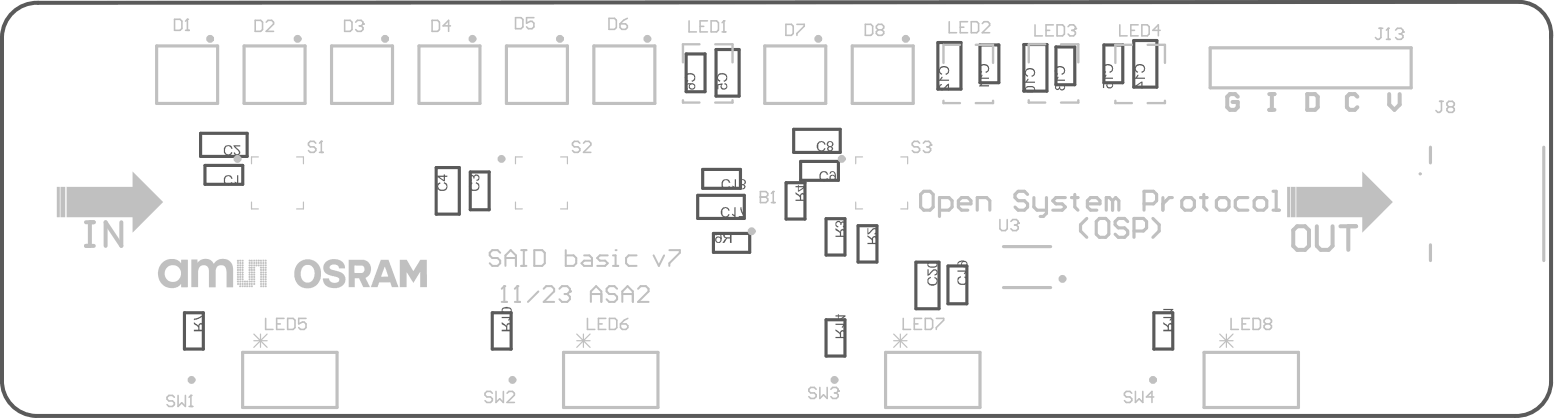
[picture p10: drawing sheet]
<svg xmlns="http://www.w3.org/2000/svg" width="329mm" height="89mm" viewBox="0 0 329 89" stroke-linecap="round" stroke-linejoin="round" font-family="sans-serif">
<path d="M328.2 8a6.9 6.9 0 0 0-6.7-7.6l-313.5 .2a7.4 7.4 0 0 0-7.6 7.2v72.5a7.4 7.4 0 0 0 7.2 7.6h313a7.4 7.4 0 0 0 7.6-7.2M328.2 6.9v74.2" fill="none" stroke="#5a5a5a" stroke-width=".85"/>
<g fill="none" stroke="#5a5a5a" stroke-width=".67">
<path d="M145.2 11.4h4v8h-4zM151.5 10.5h4.9v9.8h-4.9zM198.4 9h4.9v9.8h-4.9zM207.3 9.5h4v8h-4zM216.6 9.4h4.9v9.9h-4.9zM223.4 9.9h4v8h-4zM233.6 9.5h4v8h-4zM239.9 8.6h4.9v9.8h-4.9zM42.4 28.2h9.9v4.9h-9.9zM43.4 35h8v4h-8zM92.3 35.4h4.9v9.9h-4.9zM99.5 36.3h4v8h-4z"/>
<path d="M148.7 35.8h8v4h-8zM166.3 38.6h4v7.7h-4zM167.9 27.3h9.9v4.9h-9.9zM169.4 34.1h8v4h-8zM147.6 41.3h9.9v4.9h-9.9zM150.9 49.3h7.7v4h-7.7zM174.8 46.2h4v7.7h-4zM181.5 47.7h4v7.7h-4zM193.8 55.4h4.9v9.9h-4.9zM200.6 56.2h4v8h-4zM39 66.1h4v7.7h-4zM104.2 66.1h3.9v7.7h-3.9z"/>
<path d="M174.8 67.6h4v7.7h-4zM244.1 66.1h4v7.7h-4z"/>
</g>
<g fill="#5a5a5a">
<path d="M217 14.7a1.11 1.11 0 0 1 1.5-.2 1.11 1.11 0 0 1 .4 1.4l-.4 .3h-.2l-.1-.2a.64 .64 0 0 0 .6-.7 .64 .64 0 0 0-.8-.6 .68 .68 0 0 0-.9 .4 .68 .68 0 0 0 .4 .9l-.1 .2a.96 .96 0 0 1-.4-1.5z"/>
<path d="M217.4 16.7h.2v.1l-.3 .5h1.7v.2h-2.1v-.2l.2-.1z"/>
<path d="M223.4 14.3a1.11 1.11 0 0 1 1.4-.2 1.11 1.11 0 0 1 .4 1.4l-.4 .3h-.2v-.2a.64 .64 0 0 0 .5-.8 .64 .64 0 0 0-.7-.5 .68 .68 0 0 0-.9 .4 .68 .68 0 0 0 .4 .9l-.2 .2a.96 .96 0 0 1-.3-1.5z"/>
<path d="M223.7 16.2h.3v.2l-.4 .4h1.7v.3h-2.1v-.3l.3-.1z"/>
<path d="M223.4 17.9l.3-.1 .1 .2a.37 .37 0 0 0-.4 .5 .37 .37 0 0 0 .7 .1v-.3h.2a.41 .41 0 0 0 .3 .5 .41 .41 0 0 0 .5-.3 .41 .41 0 0 0-.4-.5v-.2h.3a.68 .68 0 0 1 .2 1 .68 .68 0 0 1-1 .1l-.1-.2a.5 .5 0 0 1-.6 .3 .5 .5 0 0 1-.3-.6z"/>
<path d="M151.9 15.7a1.65 1.65 0 0 1 1.6-.1 1.03 1.03 0 0 1 0 1.6l-.3 .1-.1-.3a.65 .65 0 0 0 .6-.8 .65 .65 0 0 0-.9-.5 .67 .67 0 0 0-.8 .5 .67 .67 0 0 0 .4 .8l-.1 .3h-.1a1.16 1.16 0 0 1-.3-1.6z"/>
<path d="M151.7 17.8l1.1-.2 .1 .2a.46 .46 0 0 0-.1 .7 .46 .46 0 0 0 .7 0 .46 .46 0 0 0-.1-.7h-.1v-.2a.64 .64 0 0 1 .6 .5 .64 .64 0 0 1-.5 .8 .64 .64 0 0 1-.8-.2 .64 .64 0 0 1 0-.8l-.6 .1v.9h-.3z"/>
<path d="M145.1 15.7a1.33 1.33 0 0 1 1.8 0l.1 .1a1.12 1.12 0 0 1 0 1.2l-.5 .3-.2-.3a.65 .65 0 0 0 .6-.8 .65 .65 0 0 0-.8-.5 .67 .67 0 0 0-.9 .5 .67 .67 0 0 0 .4 .8v.3h-.2a1.16 1.16 0 0 1-.3-1.6z"/>
<path d="M176.8 68.4h2.1v.2l-.6 .7h-.3l.4-.6h-1.6z"/>
<path d="M246.1 67h2.1v.1l-.3 .2-.2 .4h-.3l.3-.5h-1.6z"/>
<path d="M246.1 65.3h2.1v.2l-.5 .5h-.3l.3-.5h-1.6z"/>
<path d="M106.1 67h2.2v.1l-.5 .6h-.3l.3-.5h-1.7z"/>
<path d="M41 67.4l1-.3 .6-.3 .2-.3h.3v1.4h-.3v-1l-1.2 .7h-.6z"/>
<path d="M176.8 47a.65 .65 0 0 1 .6-.3 .65 .65 0 0 1 .6 .4 .55 .55 0 0 1 .8-.2 .55 .55 0 0 1 0 .9l-.3 .2-.2-.2a.38 .38 0 0 0 .4-.5 .38 .38 0 0 0-.6-.2l-.1 .4h-.2a.43 .43 0 0 0-.3-.6 .43 .43 0 0 0-.5 .4 .43 .43 0 0 0 .4 .5v.2a.7 .7 0 0 1-.6-1z"/>
<path d="M183.5 48.2h.2v1l.4-.3a.96 .96 0 0 1 1.2-.6 .67 .67 0 0 1 .4 .7 .67 .67 0 0 1-.6 .6l-.1-.3a.45 .45 0 0 0 .4-.4 .45 .45 0 0 0-.4-.5 .45 .45 0 0 0-.4 .4l-.7 .7-.4 .1z"/>
<path d="M99.5 38.7l.4-.1 .1 .2a.68 .68 0 0 0-.4 .9 .68 .68 0 0 0 .9 .4 .64 .64 0 0 0 .7-.6 .64 .64 0 0 0-.5-.7v-.3a.96 .96 0 0 1 .7 .7 .96 .96 0 0 1-.3 1 1.1 1.1 0 0 1-1.4 0 1.1 1.1 0 0 1-.3-1.4z"/>
<path d="M99.3 37.3l.1-.1a.45 .45 0 0 1 .4-.3 .45 .45 0 0 1 .4 .4 .65 .65 0 0 1 1.2-.1 .65 .65 0 0 1-.6 1v-.2a.43 .43 0 0 0 .4-.5 .43 .43 0 0 0-.5-.4 .43 .43 0 0 0-.3 .6h-.3a.36 .36 0 0 0-.3-.4 .36 .36 0 0 0-.4 .4 .36 .36 0 0 0 .5 .3l-.1 .2-.4-.2z"/>
<path d="M47.6 37.2l.1-.1a1.12 1.12 0 0 1 1.2 0l.3 .5-.3 .2a.65 .65 0 0 0-.8-.6 .65 .65 0 0 0-.5 .9 .67 .67 0 0 0 .4 .8 .67 .67 0 0 0 .9-.4l.2 .1v.1a1 1 0 0 1-1.3 .4 1 1 0 0 1-.4-1.3z"/>
<path d="M50.2 37h.2v2.2l-.8-.6 .1-.2 .5 .3z"/>
<path d="M173.6 36.4l.5-.2a.77 .77 0 0 1 1.1 .6l.1 .1-.4 .1a.65 .65 0 0 0-.8-.6 .65 .65 0 0 0-.5 .8 .67 .67 0 0 0 .5 .9 .67 .67 0 0 0 .8-.5l.3 .1v.2a1 1 0 0 1-1.4 .3 1 1 0 0 1-.4-1.2z"/>
<path d="M152.8 44.1a.96 .96 0 0 1 1.6 .4l-.3 .1a.66 .66 0 0 0-.8-.6 .66 .66 0 0 0-.5 .9 .66 .66 0 0 0 .5 .8 .66 .66 0 0 0 .8-.5l.3 .1a.99 .99 0 0 1-1.4 .5 .99 .99 0 0 1-.4-1.3z"/>
<path d="M155.4 43.8h.2v2.1h-.2l-.1-.2-.4-.3 .1-.2 .4 .3z"/>
<path d="M156.6 43.8h.3l.1 .8 .7 1.1v.2h-1.4v-.2h1l-.6-1.1z"/>
<path d="M152.9 38.1l.1-.1a1.12 1.12 0 0 1 1.2 0l.3 .5-.3 .1a.65 .65 0 0 0-.8-.5 .65 .65 0 0 0-.5 .8 .67 .67 0 0 0 .4 .8 .67 .67 0 0 0 .9-.4l.2 .1v.2a1 1 0 0 1-1.3 .3 1 1 0 0 1-.4-1.3z"/>
<path d="M155.5 37.9h.2v2.1l-.7-.5v-.3l.5 .4z"/>
<path d="M196.3 58.9l.4-.4h.2l.1 .3a.66 .66 0 0 0-.6 .8 .66 .66 0 0 0 .9 .4 .66 .66 0 0 0 .9-.4 .66 .66 0 0 0-.5-.8v-.3a.98 .98 0 0 1 .6 1.4 .98 .98 0 0 1-1.4 .4 .96 .96 0 0 1-.6-1.4z"/>
<path d="M196.2 56.9h.3v1l.5-.6a.73 .73 0 0 1 .7-.4 .73 .73 0 0 1 .6 .5 .63 .63 0 0 1-.6 .9v-.4a.4 .4 0 0 0 .3-.6 .4 .4 0 0 0-.7 .1l-.6 .7-.5 .2z"/>
<path d="M202.7 58.6l.5-.3 .1 .4a.67 .67 0 0 0-.5 .9 .67 .67 0 0 0 1 .4 .65 .65 0 0 0 .6-.6 .65 .65 0 0 0-.4-.7l.1-.3h.2a1 1 0 0 1 .3 1.4 1 1 0 0 1-1.3 .4 .97 .97 0 0 1-.6-1.6z"/>
<path d="M202.6 57.2h2.1v.1l-.5 .6h-.3l.4-.5h-1.7z"/>
<path d="M233.5 13.9a1.11 1.11 0 0 1 1.5-.3 1.11 1.11 0 0 1 .4 1.5l-.4 .3h-.2l-.1-.3a.64 .64 0 0 0 .6-.7 .64 .64 0 0 0-.8-.5 .68 .68 0 0 0-.9 .3 .68 .68 0 0 0 .4 .9l-.1 .3a.96 .96 0 0 1-.4-1.5z"/>
<path d="M233.9 15.8h.2v.2l-.3 .4h1.7v.3h-2.1v-.3l.2-.1z"/>
<path d="M233.4 17.6l1.1-.3v.3a.46 .46 0 0 0-.1 .7 .46 .46 0 0 0 .7 0 .46 .46 0 0 0-.1-.7h-.1v-.3a.71 .71 0 0 1 .4 1.2 .71 .71 0 0 1-1.2-.2l-.1-.3 .2-.3-.6 .1v.8h-.2z"/>
<path d="M240.3 13.9a1.11 1.11 0 0 1 1.4-.3 1.11 1.11 0 0 1 .5 1.5l-.5 .3h-.1l-.1-.3a.64 .64 0 0 0 .6-.7 .64 .64 0 0 0-.8-.5 .68 .68 0 0 0-.9 .3 .68 .68 0 0 0 .4 .9l-.2 .3a.96 .96 0 0 1-.3-1.5z"/>
<path d="M240.6 15.8h.3v.2l-.4 .4h1.7v.3h-2.1v-.3l.3-.1z"/>
<path d="M207.3 13.9a1.11 1.11 0 0 1 1.5-.3 1.11 1.11 0 0 1 .4 1.5l-.5 .3h-.1l-.1-.3a.64 .64 0 0 0 .6-.7 .64 .64 0 0 0-.8-.5 .68 .68 0 0 0-.9 .3 .68 .68 0 0 0 .4 .9l-.2 .3a.96 .96 0 0 1-.3-1.5z"/>
<path d="M207.6 15.8h.3v.2l-.3 .4h1.7v.3h-2.2v-.3l.3-.1z"/>
<path d="M207.6 17.5l.3 .1-.3 .4h1.7v.3h-2.2z"/>
<path d="M198.9 14.2a1.09 1.09 0 0 1 1.4-.1 1.09 1.09 0 0 1 .4 1.3l-.4 .4h-.2l-.1-.2a.64 .64 0 0 0 .6-.8 .64 .64 0 0 0-.7-.5 .68 .68 0 0 0-.9 .4 .68 .68 0 0 0 .4 .9l-.2 .2a1 1 0 0 1-.3-1.6z"/>
<path d="M199.2 16.2h.2v.2l-.3 .4h1.7v.3h-2.1v-.3l.2-.1z"/>
<path d="M198.8 17.9l.5-.1v.2a.42 .42 0 0 0-.3 .7 .42 .42 0 0 0 .7-.1l.8-.8 .3-.1v1.4h-.3v-1l-.2 .2a1.15 1.15 0 0 1-1.4 .7l-.2-.3z"/>
<path d="M173.1 30.1a.96 .96 0 0 1 1.6 .4l-.3 .1a.66 .66 0 0 0-.8-.6 .66 .66 0 0 0-.5 1 .66 .66 0 0 0 .5 .8 .66 .66 0 0 0 .8-.5l.3 .1a.99 .99 0 0 1-1.4 .5 .99 .99 0 0 1-.4-1.4z"/>
<path d="M47.6 30.9l.1-.1a1.12 1.12 0 0 1 1.2 0l.3 .5-.3 .2a.65 .65 0 0 0-.8-.6 .65 .65 0 0 0-.5 .8 .67 .67 0 0 0 .4 .9 .67 .67 0 0 0 .9-.5l.2 .1v.2a1 1 0 0 1-1.3 .4 1 1 0 0 1-.4-1.3z"/>
<path d="M49.4 30.7h1.4v.3h-1.1l.4 .3a.9 .9 0 0 1 .5 1.4 .69 .69 0 0 1-1.1-.5h.2a.42 .42 0 0 0 .7 .3 .42 .42 0 0 0-.1-.7l-.8-.8z"/>
<path d="M92.6 38.8l.4-.2h.1l.1 .2a.68 .68 0 0 0-.4 .9 .68 .68 0 0 0 .9 .4 .64 .64 0 0 0 .8-.6 .64 .64 0 0 0-.6-.7l.1-.3a.96 .96 0 0 1 .7 .7 .96 .96 0 0 1-.4 1 1.1 1.1 0 0 1-1.4 0 1.1 1.1 0 0 1-.3-1.4z"/>
<path d="M217.1 18.6l.7-.2a.7 .7 0 0 1 1 .5 1.11 1.11 0 0 1-1.3 .4l-.5-.4zM216.9 18.4a.78 .78 0 0 0 .1 .9 .78 .78 0 0 0 .9 .2 .8 .8 0 0 0 .9-.2 .8 .8 0 0 0 .1-.9l-.4-.2h-1.1z"/>
<path d="M145.1 17.8a.7 .7 0 0 0 .4 1.1v-.2a.47 .47 0 0 1-.2-.6 .47 .47 0 0 1 .6-.3h.1a.67 .67 0 0 0 .2 1.2 .67 .67 0 0 0 .9-.8 .82 .82 0 0 0-1.1-.6h-.4zM146 18a.53 .53 0 0 1 .6-.1 .53 .53 0 0 1 .3 .5 .51 .51 0 0 1-.7 .3 .51 .51 0 0 1-.2-.7z"/>
<path d="M178 70.1h.1a.3 .3 0 0 1 .3-.1 .3 .3 0 0 1 .2 .3v.9h-.6zM176.8 69.6v.3l.9 .8v.5h-.9v.3h2.1v-1.1a.6 .6 0 0 0-.6-.6 .6 .6 0 0 0-.6 .6z"/>
<path d="M177.4 66.9h1.1l-1.1 .7zM176.8 66.6v.3h.5v.9l1.6-.9v-.3h-1.5v-.2h-.1v.2z"/>
<path d="M247.3 68.7l.2-.1 .4 .1 .1 1h-.7zM246.1 68.1v.4l1 .7v.5h-1v.3h2.1v-1a.6 .6 0 0 0-.5-.7 .6 .6 0 0 0-.6 .5z"/>
<path d="M107.4 68.7h.1a.31 .31 0 0 1 .4-.1 .31 .31 0 0 1 .1 .4v.7h-.7zM106.1 68.1v.4l1 .6v.6h-1v.3h2.2v-1a.6 .6 0 0 0-.5-.8 .6 .6 0 0 0-.7 .6z"/>
<path d="M106.3 65.5l.3-.3h.4a.83 .83 0 0 1 1.1 .4 1.18 1.18 0 0 1-1.3 .4l-.4-.1zM106.2 65.2a.73 .73 0 0 0 .1 .8 .73 .73 0 0 0 .7 .3h.1a.96 .96 0 0 0 1.2-.6 .87 .87 0 0 0-.9-.8h-.8z"/>
<path d="M42.2 68.7l.2-.1 .4 .1 .1 1h-.7zM41 68.1v.4l1 .7v.5h-1v.3h2.1v-1a.6 .6 0 0 0-.5-.7 .6 .6 0 0 0-.6 .5z"/>
<path d="M153.3 49.6l.2-.1h.9v.6h-.9l-.2-.1zM153.2 49.4a.61 .61 0 0 0-.1 .6 .61 .61 0 0 0 .5 .4l-.8 .9h.5l.6-.9h.5v.9h.4v-2.1h-1.4z"/>
<path d="M151.5 49.4l-.2 .3h.3a.47 .47 0 0 1 .6-.2 .47 .47 0 0 1 .2 .6v.1a.64 .64 0 0 0-1 0 .64 .64 0 0 0 .2 1 .75 .75 0 0 0 .8 0 .75 .75 0 0 0 .4-.8l-.1-.2a.78 .78 0 0 0-.8-1zM151.5 50.6a.5 .5 0 0 1 1 0 .5 .5 0 0 1-1 0z"/>
<path d="M169.5 41.3l.2-.2 .4 .1 .1 1h-.7zM168.3 40.6v.4l.9 .7v.5h-.9v.3h2.1v-1a.6 .6 0 0 0-.5-.7 .6 .6 0 0 0-.7 .6z"/>
<path d="M169 39.6h1l-1 .7zM168.3 39.3v.3h.5v.9l1.6-.9v-.3h-1.4v-.2h-.2v.2z"/>
<path d="M178 48.8h.1a.31 .31 0 0 1 .4-.1 .31 .31 0 0 1 .1 .4v.7h-.6zM176.8 48.2v.4l.9 .6v.6h-.9v.3h2.1v-1a.6 .6 0 0 0-.5-.7 .6 .6 0 0 0-.7 .6z"/>
<path d="M184.8 50.2h.1a.3 .3 0 0 1 .3 0 .3 .3 0 0 1 .2 .2v.9h-.7zM183.5 49.7v.4l1 .7v.5h-1v.3h2.2v-1a.6 .6 0 0 0-.6-.7 .6 .6 0 0 0-.6 .6z"/>
<path d="M175.8 37.2a.49 .49 0 0 1 .8 .4 .49 .49 0 0 1-.7 .5l-.1-.3zM175.6 36.4l-.1 .3 .3-.1a.52 .52 0 0 1 .6-.1 .52 .52 0 0 1 .2 .7 .61 .61 0 0 0-.7-.2 .61 .61 0 0 0-.4 .6 .7 .7 0 0 0 .8 .7 .7 .7 0 0 0 .6-.9 .93 .93 0 0 0-.8-1.3z"/>
<path d="M156.8 39.5a.36 .36 0 0 1 .7 0 .36 .36 0 0 1-.7 0zM156.7 38.5a.41 .41 0 0 1 .8 0 .41 .41 0 0 1-.8 0zM156.5 38.1l-.1 .5 .4 .5a.53 .53 0 0 0-.2 .7 .53 .53 0 0 0 .7 .2 .53 .53 0 0 0 .4-.5 .53 .53 0 0 0-.3-.5 .56 .56 0 0 0 .4-.7 .56 .56 0 0 0-.6-.4h-.5z"/>
<path d="M196.5 55.6l.6-.1a.92 .92 0 0 1 1.1 .3 .9 .9 0 0 1-1.2 .5l-.5-.2zM196.3 55.5a.8 .8 0 0 0 .1 .9 .8 .8 0 0 0 .9 .2 .72 .72 0 0 0 .9-.3 .72 .72 0 0 0 0-.8l-.5-.3h-1z"/>
<path d="M203.5 55.6a.48 .48 0 0 1 .7-.2 .48 .48 0 0 1 0 .8 .48 .48 0 0 1-.7-.3zM202.7 55.4a.61 .61 0 0 0-.1 .6 .61 .61 0 0 0 .5 .4v-.3a.39 .39 0 0 1-.4-.4 .39 .39 0 0 1 .5-.3l.4-.1a.68 .68 0 0 0 .2 1.2 .68 .68 0 0 0 .9-.9 1.32 1.32 0 0 0-2-.2z"/>
<path d="M240.5 18.2l1-.7v.7zM240.1 18.2v.2h1.4v.3h.2v-.3h.5v-.2h-.5v-.9h-.2z"/>
<path d="M175.3 31.4a.36 .36 0 0 1 .7 0 .36 .36 0 0 1-.7 0zM175.2 30.5a.45 .45 0 0 1 .9 0 .45 .45 0 0 1-.9 0zM175.1 30l-.2 .6 .4 .4a.53 .53 0 0 0-.2 .8 .53 .53 0 0 0 .7 .2 .53 .53 0 0 0 .5-.5 .53 .53 0 0 0-.4-.5 .56 .56 0 0 0 .4-.7 .56 .56 0 0 0-.6-.4h-.4z"/>
<path d="M93 37.4l.9 .7v-.7zM92.5 37.1h1.4v-.2h.2v.2h.5v.3h-.5v.9h-.2l-1.4-.9z"/>
</g>
<g fill="#c0c0c0">
<path d="M272.3 39.5h.7v6.4h-.7z"/>
<path d="M273.1 39.5h1v6.4h-1z"/>
<path d="M274.3 39.5h13.9l.1-3.2 6.4 6.4-6.5 6.4v-3.2h-13.9z"/>
<path d="M12.8 39.5h1v6.4h-1z"/>
<path d="M14.1 39.5h13.9l.1-3.2 6.4 6.4-6.5 6.4v-3.2h-13.9z"/>
<path d="M12 39.5h.7v6.4h-.7z"/>
<path d="M68.9 55.4l1.1-.6h1l1.1 .2 .7 .7 .2 .8-.1 .3h-1.1l-.3-.6-.4-.3h-.9l-.3 .2-.2 .3 .1 .3 .4 .3 2.1 .6 .7 .7 .1 .6-.1 .9-.8 .8-.9 .3-1.5-.1-.9-.5-.4-.4-.2-1.1h1.3l.4 .8 .6 .2 .8-.1 .4-.4-.2-.6-2.1-.6-.9-.6-.2-.4v-.8z"/>
<path d="M40.5 54.9l1.3-.1v.7l.8-.7 1.4-.1 .7 .4 .5 .6 .7-.7 .7-.3h1.1l.7 .3 .5 .5 .4 .7v4.5h-1.4v-3.8l-.2-.5-.6-.3-1 .1-.4 .7-.1 3.8h-1.4v-3.8l-.2-.5-.6-.3-.9 .1-.5 .7-.1 3.8h-1.4z"/>
<path d="M53.6 59.4h.4v.2l-.3 .1z"/>
<path d="M51.7 59.8l.3 .1v.3h-.3z"/>
<path d="M55.1 59.8h.3v.4l-.4-.1z"/>
<path d="M55.1 60.3h.3v.4l-.4-.1z"/>
<path d="M52.1 60.4l.3-.1 .1 .3-.4 .1z"/>
<path d="M53.2 60.3h.3l-.1 .4-.3-.1z"/>
<path d="M51.6 60.4l.4-.1v.2l-.3 .2z"/>
<path d="M52.6 59.4l.3-.1 .2 .1 .3-.1 .1 .3-.3 .1-.2-.1-.3 .1z"/>
<path d="M56 58.4l.3-.1 .1 .3-.3 .1z"/>
<path d="M55.5 58.9l.4-.1v.4h-.3z"/>
<path d="M55.5 58.5l.3-.2 .1 .3-.3 .1z"/>
<path d="M55.1 58.3l.4 .1-.1 .3-.4-.1z"/>
<path d="M53.6 58.9l.3-.1 .1 .4h-.3z"/>
<path d="M55 58.9l.4-.1v.4h-.3z"/>
<path d="M55.5 56.9h.4v.3l-.3 .1z"/>
<path d="M55.6 57.9h.3v.2l-.3 .1z"/>
<path d="M53.1 58.9l.3-.1 .1 .4h-.3z"/>
<path d="M52.6 58.9l.3-.1 .1 .4h-.3z"/>
<path d="M55.1 57.4l.4 .1-.3 .3 .3 .2-.2 .3-.3-.2 .2-.3z"/>
<path d="M56 58.9l.4-.1v.4h-.4z"/>
<path d="M56 55.9h.4v.3l-.3 .1z"/>
<path d="M55.6 55.9h.3l-.1 .3a.2 .2 0 0 1-.2 0 .2 .2 0 0 1 0-.2z"/>
<path d="M56 56.4h.4v.3l-.3 .1z"/>
<path d="M55.1 55.9l.3 .1-.1 .3-.3-.1z"/>
<path d="M53.6 56.4l.4 .1v.2l-.2 .1 .2 .2-.1 .3-.3-.1 .1-.3z"/>
<path d="M53.6 55.9h.4v.3h-.4z"/>
<path d="M56 56.9h.4v.3h-.3z"/>
<path d="M55.5 56.4h.3l.1 .3-.3 .1z"/>
<path d="M52.6 56.4l.5 .1 .2-.2 .2 .3a.17 .17 0 0 0-.2 .2 .17 .17 0 0 0 .2 .2l-.1 .3-.3-.2-.4 .1-.1-.3 .5 .1 .1-.2-.1-.2-.4 .2z"/>
<path d="M52.6 55.9l.5 .1 .3-.1 .1 .3-.3 .1-.2-.2-.3 .2-.1-.1z"/>
<path d="M54.1 54.9h.3l.1 .3-.4 .1z"/>
<path d="M54.1 55.9h.3l.1 .3-.4 .1z"/>
<path d="M54.6 55.4h.3v.3h-.4z"/>
<path d="M55.6 54.9h.3v.3l-.3 .1z"/>
<path d="M54.5 54.9h.3l.2 .1v-.1h.4v.3l-.7 .1z"/>
<path d="M55 55.4h.3l.1 .3-.3 .1z"/>
<path d="M52.6 55.4h.3l.2 .1 .2-.1 .2 .3-.2 .1-.3-.2-.3 .2z"/>
<path d="M53.6 54.9h.3l.1 .3-.3 .1z"/>
<path d="M52.6 54.9l.5 .1 .2-.1 .2 .3-.8 .1z"/>
<path d="M55.6 55.4h.3v.3h-.4z"/>
<path d="M54.1 55.4h.3l.1 .3-.3 .1z"/>
<path d="M54.5 56l.4-.1v.3l-.2 .1z"/>
<path d="M53.6 55.4h.3l.1 .3-.3 .1z"/>
<path d="M50.2 59.4l.3-.1v.3l-.3 .1z"/>
<path d="M50.2 59.8l.3 .1-.1 .3h-.2z"/>
<path d="M52.7 60.3l.3 .1-.1 .3-.3-.1z"/>
<path d="M55 59.4l.4-.1v.3a.24 .24 0 0 1-.3 .1 .24 .24 0 0 1-.1-.3z"/>
<path d="M51.2 59.8h.3v.4l-.4-.1z"/>
<path d="M56.1 60.3l.3 .1v.3l-.4-.1z"/>
<path d="M50.7 60.3l.3 .1v.3l-.4-.2z"/>
<path d="M51.1 59.4l.4-.1v.3l-.3 .1z"/>
<path d="M52.6 59.9l.8-.1 .1 .3-.3 .1-.2-.2-.3 .2z"/>
<path d="M52.1 59.9l.3-.1 .1 .4h-.4z"/>
<path d="M53.7 59.8l.3 .1-.1 .3-.3-.1z"/>
<path d="M51.1 60.4l.4-.1v.3l-.3 .1z"/>
<path d="M51.6 59.4l.3-.1 .2 .2 .3-.2 .1 .2-.1 .2-.3-.2-.4 .2z"/>
<path d="M50.6 59.9l.4-.1v.3l-.3 .1z"/>
<path d="M50.6 59.4h.4v.3l-.4-.1z"/>
<path d="M50.1 58.9l.4-.1v.4h-.3z"/>
<path d="M50.2 56.9h.3v.3h-.3z"/>
<path d="M50.1 56.4l.3-.1 .2 .3 .1-.2h.3v.3l-.2 .1a.17 .17 0 0 0-.2-.2 .17 .17 0 0 0-.2 .2h-.2z"/>
<path d="M50.1 57.5l.2-.2 .2 .1v.3l-.1 .1 .1 .1-.1 .3-.3-.1 .2-.3z"/>
<path d="M50.6 58.9l.4-.1v.4h-.3z"/>
<path d="M50.6 56.9h.4v.3h-.4z"/>
<path d="M51.2 58.8h.3v.4h-.3z"/>
<path d="M50.1 58.4l.3-.1 .1 .4h-.2z"/>
<path d="M50.7 57.4h.3v.3l-.1 .1 .1 .1v.3l-.4-.1 .2-.3-.2-.1z"/>
<path d="M50.6 58.4l.3-.1 .1 .4h-.3z"/>
<path d="M50.1 55l.4-.1 .1 .1 .3-.1 .1 .3-.2 .1-.2-.2-.2 .2 .1 .4-.2 .1-.2-.3 .2-.2z"/>
<path d="M51.1 55l.4-.1v.3l-.3 .1z"/>
<path d="M50.7 55.9l.3 .1v.3l-.4-.1z"/>
<path d="M50.1 56l.3-.2 .1 .4-.2 .1z"/>
<path d="M50.6 55.4h.3l.1 .3h-.3z"/>
<path d="M51.1 58.4l.3-.1 .1 .4h-.3z"/>
<path d="M53.2 57.9h.3l-.1 .3-.3-.1z"/>
<path d="M52.6 58.4l.3-.1 .1 .3-.3 .1z"/>
<path d="M53.6 57.9h.4v.3h-.4z"/>
<path d="M53.1 57.4h.3l.1 .3-.3 .1z"/>
<path d="M53.6 57.4h.3l.1 .3-.4 .1z"/>
<path d="M51.2 57.4l.4 .1-.3 .3 .3 .3-.3 .2-.2-.2 .2-.3-.2-.2z"/>
<path d="M53.1 58.4l.3-.1 .2 .2 .3-.2 .1 .3-.3 .1-.2-.2-.3 .2z"/>
<path d="M52.7 57.4h.2l.2 .2-.3 .2 .3 .2-.2 .2-.3-.1 .1-.3-.1-.1z"/>
<path d="M55.6 59.3l.3 .1v.3l-.4-.1z"/>
<path d="M56.1 57.9h.3v.3l-.4-.1z"/>
<path d="M55.6 57.4h.3v.3l-.3 .1z"/>
<path d="M56.1 57.4h.3v.4l-.4-.1z"/>
<path d="M55.5 60.4l.3-.1 .1 .3-.3 .1z"/>
<path d="M56 59.4h.4v.3h-.4z"/>
<path d="M55.6 59.8h.3v.4l-.4-.1z"/>
<path d="M56 54.9h.4v.3l-.3 .1z"/>
<path d="M84.6 54.9h1.5l1.1 2.1a.24 .24 0 0 0 .3 .2 .24 .24 0 0 0 .2-.3l1.2-2h1.4v5.7l-1.4 .1v-3.2l-1.4 2.3-1.5-2.2v3l-1.4 .1z"/>
<path d="M34.3 55.5l1.1-.7 1.4-.1 .9 .3 .6 .6 .1-.7h1.3l.1 5.7-1.4 .1-.1-.7-.7 .6-.8 .3-1.2-.1-1.1-.5-.8-1-.3-1.3 .3-1.5zM34.8 57.8a1.76 1.76 0 0 0 3.5 0 1.76 1.76 0 0 0-3.5 0z"/>
<path d="M62.9 55.8l.8-.7 .9-.3 1.4 .1 1.3 .8 .5 1.1 .1 1.6-.2 .8-.7 1-.6 .5-.9 .2-1.5-.1-.9-.6-.6-.8-.2-.9v-1.4zM64.2 56.3l-.6 1.1 .1 1.3 .7 .9 .3 .1h.8l.6-.4 .3-.6 .2-.8-.2-1.1-.8-.8h-1z"/>
<path d="M80.6 54.9h1.6l2.1 5.8h-1.4l-.4-1.1-2.3 .1-.3 1h-1.4zM81.4 56.4l-.7 2.1h1.4l-.5-1.9z"/>
<path d="M73.8 54.9h3.3l.9 .6 .5 1-.1 1.1-.4 .7-.7 .4v.1l1 1.9h-1.4l-.9-1.9h-.9v1.9h-1.3zM75 56.1l.1 1.6h1.6l.4-.5v-.6l-.3-.4z"/>
<circle cx="55.2" cy="57" r=".24"/>
<circle cx="55.2" cy="56.6" r=".2"/>
<circle cx="56.2" cy="60" r=".22"/>
<circle cx="51.3" cy="56.6" r=".2"/>
<circle cx="51.3" cy="57.1" r=".22"/>
<circle cx="51.3" cy="56.1" r=".2"/>
<circle cx="51.3" cy="55.6" r=".21"/>
<circle cx="56.2" cy="55.6" r=".23"/>
</g>
<g fill="none" stroke="#c0c0c0" stroke-width=".5">
<path d="M148 9.4h-3.5v3.8M151.3 9.4h3.7v3.8M203.1 9.5h-3.5v3.8M206.4 9.5h3.7v3.8M221.2 9.4h-3.5v3.8M224.5 9.4h3.6v3.8M239.5 9.5h-3.5v3.8M242.8 9.5h3.7v3.8M144.5 21.2v.5h3.5M155 21.2v.5h-3.7M199.6 21.3v.5h3.5M210.1 21.3v.5h-3.7"/>
<path d="M217.7 21.2v.5h3.5M228.1 21.2v.5h-3.6M236 21.3v.5h3.5M246.5 21.3v.5h-3.7"/>
</g>
<g fill="none" stroke="#c0c0c0" stroke-width=".67">
<path d="M33.1 9.7h12.9v12.2h-12.9zM51.6 9.7h12.9v12.2h-12.9zM70.1 9.7h12.9v12.2h-12.9zM88.6 9.7h12.9v12.2h-12.9zM107.1 9.7h13v12.2h-13zM125.6 9.7h13v12.2h-13zM161.8 9.7h12.9v12.2h-12.9zM180.3 9.7h12.9v12.2h-12.9zM302.7 31.1v3.3M326.6 31.1v24M194.8 41.1l.6-.7h1.4l.6 .7v2.7l-.6 .6h-1.4l-.6-.6zM198.8 44.4h2l.6-.6v-1.4l-.6-.6h-2v3.9"/>
<path d="M202.8 43.1h2.6v-.7l-.6-.6h-1.4l-.6 .6v1.4l.6 .6h1.4M206.8 44.4v-2.6h2l.6 .6v2M212.3 52.1h10M217.4 41.1l-.7-.7h-1.3l-.6 .7v.7l.6 .6h1.3l.7 .7v.7l-.7 .6h-1.3l-.6-.6M218.7 41.8v2l.7 .6h2M221.4 41.8v3.3l-.7 .6h-.6M225.4 41.8h-2l-.7 .6 .7 .7h1.3l.7 .7-.7 .6h-2M226.7 41.8h1.4M227.4 41.1v2.7l.7 .6M229.9 46.2l-1.3 1.3v1.3l1.3 1.4M230.1 43.1h2.6v-.7l-.6-.6h-1.4l-.6 .6v1.4l.6 .6h1.4M231.9 46.8l.7-.6h1.3l.7 .6v2.7l-.7 .7h-1.3l-.7-.7z"/>
<path d="M235.4 42.4l-.7-.6h-.6v2.6M235.4 42.4v2M235.4 42.4l.7-.6 .6 .6v2M238.6 46.8l-.7-.6h-1.3l-.7 .6v.7l.7 .7h1.3l.7 .6v.7l-.7 .7h-1.3l-.7-.7M239.9 48.8h2l.7-.6v-1.4l-.7-.6h-2v4M242 43.1h2l.7-.7v-1.3l-.7-.7h-2v4M243.9 46.2l1.4 1.3v1.3l-1.4 1.4M246 41.8v2.6M248 41.8h-.6l-1.4 1.3M250 42.4l.7-.6h1.3l.7 .6v1.4l-.7 .6h-1.3l-.7-.6zM254 41.8h1.4M254.7 41.1v2.7l.7 .6"/>
<path d="M257.4 42.4l.6-.6h1.4l.6 .6v1.4l-.6 .6h-1.4l-.6-.6zM264 41.8h-2l-.6 .6v1.4l.6 .6h2M265.3 42.4l.7-.6h1.3l.7 .6v1.4l-.7 .6h-1.3l-.7-.6zM269.3 40.4h.7v4M269.3 44.4h1.4M302.7 51.7v3.4M51.3 74.5h20v11.6h-20zM119.2 74.5h20v11.6h-20zM187.4 74.5h19.9v11.6h-19.9zM212.3 60.8h10M254.7 74.5h20v11.6h-20z"/>
</g>
<path d="M54.7 33.2h-1.5v1.4M62.7 33.2h1.5v1.4M110.5 33.2h-1.4v1.4M118.6 33.2h1.5v1.4M182.5 33.2h-1.5v1.4M190.6 33.2h1.4v1.4M53.2 42.7v1.5h1.5M64.2 42.7v1.5h-1.5M109.1 42.7v1.5h1.4M120.1 42.7v1.5h-1.5M181 42.7v1.5h1.5M192 42.7v1.5h-1.4" fill="none" stroke="#c0c0c0" stroke-width=".25"/>
<path d="M256 10.1h42.6v8.5h-42.6z" fill="none" stroke="#c0c0c0" stroke-width=".68"/>
<path d="M268.5 19.9h1.2M269.1 19.9v3.3M276.6 19.9h1.6l.6 .5v2.3l-.6 .5h-1.6zM293.9 19.9v2.2l1.1 1.1 1.1-1.1v-2.2M261.9 20.4l-.6-.5h-1.1l-.5 .5v2.3l.5 .5h1.1l.6-.5v-1.2h-1.1M268.5 23.2h1.2M287.2 20.4l-.6-.5h-1.1l-.5 .5v2.3l.5 .5h1.1l.6-.5M273.6 48.6l.8-.8h1.7l.8 .8v3.4l-.8 .8h-1.7l-.8-.8zM278.6 47.8v4.2l.8 .8h1.7l.8-.8v-4.2M283.6 47.8h3.3M285.3 47.8v5" fill="none" stroke="#c0c0c0" stroke-width=".85"/>
<path d="M105.8 53.4l-.5-.5h-1.1l-.6 .5v.6l.6 .5h1.1l.5 .6v.5l-.5 .6h-1.1l-.6-.6M106.9 54.5h2.3M106.9 56.2v-2.2l1.1-1.1 1.2 1.1v2.2M110.3 52.9h1.1M110.3 56.2h1.1M110.8 52.9v3.3M113 52.9h1.7l.6 .5v2.2l-.6 .6h-1.7zM119.7 52.9v3.3h1.7l.5-.6v-1.1l-.5-.5h-1.7M123.6 54h1.1l.5 .5v1.7h-1.6l-.6-.6 .6-.5h1.6M128.6 54h-1.7l-.5 .5 .5 .6h1.1l.6 .5-.6 .6h-1.6M129.7 56.2h1.1M129.7 54h.5v2.2" fill="none" stroke="#c0c0c0" stroke-width=".42"/>
<circle cx="130.2" cy="52.9" r=".21" fill="#c0c0c0"/>
<path d="M134.7 54h-1.7l-.5 .5v1.1l.5 .6h1.7M106.1 63.8h1.2M106.7 60.5v3.3" fill="none" stroke="#c0c0c0" stroke-width=".42"/>
<g fill="none" stroke="#c0c0c0" stroke-width=".25">
<path d="M53.7 72h2.8M53.7 70.6l2.8 2.8M55.1 70.6v2.8M56.5 70.6l-2.8 2.8M122 70.6l2.8 2.8M122 72h2.8M123.4 70.6v2.8M124.8 70.6l-2.8 2.8M189.1 72h2.8M189.1 70.6l2.8 2.8M190.5 70.6v2.8M191.9 70.6l-2.8 2.8"/>
<path d="M258.1 72h2.8M258.1 70.6l2.8 2.8M259.5 70.6v2.8M260.9 70.6l-2.8 2.8"/>
</g>
<path d="M18.2 47h1.6M18.2 52h1.6M19 47v5M25.7 47v5l-3.4-5v5" fill="none" stroke="#c0c0c0" stroke-width=".85"/>
<circle cx="106.7" cy="60.5" r=".21" fill="#c0c0c0"/>
<path d="M106.7 60.5l-.6 .5M108.9 63.8h1.1M109.5 60.5v3.3" fill="none" stroke="#c0c0c0" stroke-width=".42"/>
<circle cx="109.5" cy="60.5" r=".21" fill="#c0c0c0"/>
<path d="M109.5 60.5l-.6 .5M113.9 61.6l-2.2 2.2M115 61l.6-.5h1.1l.5 .5v.6l-2.2 2.2h2.2M118.4 61l.5-.5h1.1l.6 .5v.6" fill="none" stroke="#c0c0c0" stroke-width=".42"/>
<circle cx="120.6" cy="61.6" r=".21" fill="#c0c0c0"/>
<path d="M138.3 54l1.1 2.2 1.1-2.2M141.6 52.9h2.2v.5l-2.2 2.2v.6M119.5 62.1h.5M120 62.1l.6 .6v.5l-.6 .6h-1.1l-.5-.6M120.6 61.6l-.6 .5M125 62.1h2.2M125 63.8v-2.2l1.1-1.1 1.1 1.1v2.2M130.6 61l-.6-.5h-1.1l-.6 .5v.6l.6 .5h1.1l.6 .6v.5l-.6 .6h-1.1l-.6-.6M131.7 62.1h2.2M131.7 63.8v-2.2l1.1-1.1 1.1 1.1v2.2M135 61l.6-.5h1.1l.5 .5v.6l-2.2 2.2h2.2" fill="none" stroke="#c0c0c0" stroke-width=".42"/>
<path d="M172.7 82.3l-.4-.4h-.8l-.4 .4v.4l.4 .3h.8l.4 .4v.4l-.4 .4h-.8l-.4-.4M173.5 81.9v2.3l.7-.8 .8 .8v-2.3M175.8 82.3l.4-.4h.8l.3 .4v.4" fill="none" stroke="#c0c0c0" stroke-width=".33"/>
<circle cx="177.3" cy="82.7" r=".17" fill="#c0c0c0"/>
<g fill="none" stroke="#c0c0c0" stroke-width=".33">
<path d="M291.8 6h.8M292.2 6v1.9l-.4 .4h-.4l-.4-.4M293.3 8.3h.8M293.7 6v2.3M56.2 67.3v2.3h1.6M58.5 68.5h.8M60.1 67.3h-1.6v2.3h1.6M60.9 67.3h1.1l.4 .4v1.5l-.4 .4h-1.1zM64.7 67.3h-1.5v1.2l.8-.4h.4l.3 .4v.7l-.3 .4h-.8l-.4-.4M124.3 67.3v2.3h1.5M126.6 68.5h.8M128.2 67.3h-1.6v2.3h1.6"/>
<path d="M129 67.3h1.1l.4 .4v1.5l-.4 .4h-1.1zM131.3 68.5h1.1l.4 .3v.4l-.4 .4h-.7l-.4-.4zM132.8 67.3l-.7 .4-.8 .8M191.1 67.3v2.3h1.6M193.4 68.5h.8M195 67.3h-1.6v2.3h1.6M195.8 67.3h1.1l.4 .4v1.5l-.4 .4h-1.1zM198.1 67.3h1.6v.4l-1.6 1.5v.4M260.5 67.3v2.3h1.5M262.8 68.5h.8M264.3 67.3h-1.5v2.3h1.5M265.1 67.3h1.2l.4 .4v1.5l-.4 .4h-1.2z"/>
<path d="M267.8 68.5l-.3 .3v.4l.3 .4h.8l.4-.4v-.4l-.4-.3M267.8 68.5l-.3-.4v-.4l.3-.4h.8l.4 .4v.4l-.4 .4M267.8 68.5h.8M176.6 83h.4M177 83l.3 .4v.4l-.3 .4h-.8l-.4-.4M177.3 82.7l-.3 .3M239.5 83.1l-.4-.4h-.8l-.4 .4v.4l.4 .4h.8l.4 .4v.4l-.4 .3h-.8l-.4-.3M240.2 82.7v2.3l.8-.7 .8 .7v-2.3M244.1 83.9h-1.5l1.1-1.2v2.3"/>
</g>
<circle cx="293.7" cy="6" r=".17" fill="#c0c0c0"/>
<path d="M293.7 6l-.4 .4M295.3 6.4l.4-.4h.7l.4 .4v.4" fill="none" stroke="#c0c0c0" stroke-width=".33"/>
<circle cx="296.8" cy="6.8" r=".17" fill="#c0c0c0"/>
<path d="M296.1 7.1h.3M296.4 7.1l.4 .4v.4l-.4 .4h-.7l-.4-.4M296.8 6.8l-.4 .3M211.6 46.4v1.9l.3 .4h.8l.4-.4v-1.9M213.9 46.8l.4-.4h.7l.4 .4v.4" fill="none" stroke="#c0c0c0" stroke-width=".33"/>
<circle cx="215.4" cy="47.2" r=".17" fill="#c0c0c0"/>
<path d="M214.7 47.6h.3M215 47.6l.4 .4v.3l-.4 .4h-.7l-.4-.4M215.4 47.2l-.4 .4M36.9 84l-.4-.4h-.8l-.4 .4v.3l.4 .4h.8l.4 .4v.4l-.4 .4h-.8l-.4-.4M37.7 83.6v2.3l.7-.8 .8 .8v-2.3M40 85.9h.8M40.4 83.6v2.3M104.2 83.1l-.4-.4h-.8l-.4 .4v.4l.4 .4h.8l.4 .4v.4l-.4 .3h-.8l-.4-.3M104.9 82.7v2.3l.8-.7 .8 .7v-2.3M107.3 83.1l.4-.4h.7l.4 .4v.4l-1.5 1.5h1.5" fill="none" stroke="#c0c0c0" stroke-width=".33"/>
<circle cx="40.4" cy="83.6" r=".17" fill="#c0c0c0"/>
<path d="M194.6 30.3l-.4-.4h-.8l-.4 .4v.3l.4 .4h.8l.4 .4v.4l-.4 .4h-.8l-.4-.4M195.3 30.3l.4-.4h.8l.4 .4v.3M40.4 83.6l-.4 .4" fill="none" stroke="#c0c0c0" stroke-width=".33"/>
<circle cx="196.9" cy="30.6" r=".17" fill="#c0c0c0"/>
<path d="M66.8 30.3l-.4-.4h-.7l-.4 .4v.3l.4 .4h.7l.4 .4v.4l-.4 .4h-.7l-.4-.4M67.6 32.2h.8M68 29.9v2.3M122.7 30.3l-.4-.4h-.8l-.4 .4v.3l.4 .4h.8l.4 .4v.4l-.4 .4h-.8l-.4-.4M123.5 30.3l.3-.4h.8l.4 .4v.3l-1.5 1.6h1.5M196.1 31h.4M196.5 31l.4 .4v.4l-.4 .4h-.8l-.4-.4M196.9 30.6l-.4 .4" fill="none" stroke="#c0c0c0" stroke-width=".33"/>
<circle cx="68" cy="29.9" r=".17" fill="#c0c0c0"/>
<path d="M219 5.3v2.3h1.5M221.3 6.4h.8M222.9 5.3h-1.6v2.3h1.6M223.6 5.3h1.2l.4 .3v1.6l-.4 .4h-1.2zM226 5.6l.4-.3h.7l.4 .3v.4M236.9 5.2v2.4h1.6M239.3 6.4h.7M240.8 5.2h-1.5v2.4h1.5M241.6 5.2h1.2l.3 .4v1.6l-.3 .4h-1.2zM245.5 6.4h-1.6l1.2-1.2v2.4M68 29.9l-.4 .4" fill="none" stroke="#c0c0c0" stroke-width=".33"/>
<circle cx="227.5" cy="6" r=".17" fill="#c0c0c0"/>
<g fill="none" stroke="#c0c0c0" stroke-width=".33">
<path d="M145.8 4.4v2.3h1.5M148.1 5.6h.8M149.7 4.4h-1.6v2.3h1.6M150.5 4.4h1.1l.4 .4v1.5l-.4 .4h-1.1zM152.8 6.7h.8M153.2 4.4v2.3M200.8 4.6v2.3h1.6M203.2 5.8h.7M204.7 4.6h-1.5v2.3h1.5M205.5 4.6h1.2l.3 .4v1.5l-.3 .4h-1.2zM207.8 5l.4-.4h.8l.4 .4v.4l-1.6 1.5h1.6M226.8 6.4h.3"/>
<path d="M227.1 6.4l.4 .4v.4l-.4 .4h-.7l-.4-.4M227.5 6l-.4 .4"/>
</g>
<circle cx="153.2" cy="4.4" r=".17" fill="#c0c0c0"/>
<g fill="none" stroke="#c0c0c0" stroke-width=".33">
<path d="M72.9 4.3h1.2l.4 .4v1.5l-.4 .4h-1.2zM75.3 4.7l.3-.4h.8l.4 .4v.4M91.4 4.3h1.2l.4 .4v1.5l-.4 .4h-1.2zM95.3 5.5h-1.5l1.1-1.2v2.3M109.1 3.7h1.1l.4 .4v1.6l-.4 .4h-1.1zM113 3.7h-1.6v1.2l.8-.4h.4l.4 .4v.8l-.4 .4h-.8l-.4-.4M128.8 3.9h1.2l.4 .4v1.5l-.4 .4h-1.2zM131.2 5h1.1l.4 .4v.4l-.4 .4h-.7l-.4-.4zM132.7 3.9l-.7 .4-.8 .7M153.2 4.4l-.4 .4M166.3 5.1h1.1l.4 .4v1.6l-.4 .4h-1.1zM168.6 5.1h1.6v.4l-1.6 1.6v.4"/>
<path d="M183.1 5.1h1.2l.3 .4v1.6l-.3 .4h-1.2zM185.8 6.3l-.4 .4v.4l.4 .4h.8l.4-.4v-.4l-.4-.4M185.8 6.3l-.4-.4v-.4l.4-.4h.8l.4 .4v.4l-.4 .4M185.8 6.3h.8M304.6 21.4h.8M305 21.4v2l-.4 .3h-.4l-.4-.3M306.5 22.6l-.4-.4v-.4l.4-.4h.8l.4 .4v.4l-.4 .4M306.5 22.6l-.4 .4v.4l.4 .3h.8l.4-.3v-.4l-.4-.4M306.5 22.6h.8"/>
</g>
<circle cx="76.8" cy="5.1" r=".17" fill="#c0c0c0"/>
<path d="M36.9 4.1h1.2l.4 .4v1.5l-.4 .4h-1.2zM39.3 6.4h.7M39.6 4.1v2.3M54 4.3h1.2l.3 .4v1.5l-.3 .4h-1.2zM56.3 4.7l.4-.4h.8l.4 .4v.4l-1.6 1.5h1.6M76 5.5h.4M76.4 5.5l.4 .4v.3l-.4 .4h-.8l-.3-.4M76.8 5.1l-.4 .4" fill="none" stroke="#c0c0c0" stroke-width=".33"/>
<circle cx="39.6" cy="4.1" r=".17" fill="#c0c0c0"/>
<path d="M39.6 4.1l-.3 .4M160.9 40.5v2.3h1.1l.4-.4v-.4l-.4-.4h-1.1" fill="none" stroke="#c0c0c0" stroke-width=".33"/>
<circle cx="160.9" cy="41.6" r=".17" fill="#c0c0c0"/>
<path d="M160.9 40.5h1.1l.4 .4v.4l-.4 .3h-1.1M163.2 42.8h.8M163.6 40.5v2.3" fill="none" stroke="#c0c0c0" stroke-width=".33"/>
<circle cx="163.6" cy="40.5" r=".17" fill="#c0c0c0"/>
<g fill="none" stroke="#c0c0c0" stroke-width=".33">
<path d="M163.6 40.5l-.4 .4"/>
<circle cx="300.5" cy="36.7" r=".17"/>
</g>
<g fill="none" stroke="#c0c0c0" stroke-width=".83">
<circle cx="44.5" cy="8.2" r=".42"/>
<circle cx="63" cy="8.2" r=".42"/>
<circle cx="81.5" cy="8.2" r=".42"/>
<circle cx="100" cy="8.2" r=".42"/>
<circle cx="118.5" cy="8.2" r=".42"/>
<circle cx="137" cy="8.2" r=".42"/>
<circle cx="173.1" cy="8.2" r=".42"/>
<circle cx="191.6" cy="8.2" r=".42"/>
<circle cx="50.2" cy="33.6" r=".42"/>
<circle cx="106.1" cy="33.6" r=".42"/>
<circle cx="178.1" cy="33.6" r=".42"/>
<circle cx="159" cy="48.9" r=".42"/>
<circle cx="224.8" cy="58.9" r=".42"/>
<circle cx="40.5" cy="80.3" r=".42"/>
<circle cx="108.4" cy="80.3" r=".42"/>
<circle cx="176.6" cy="80.3" r=".42"/>
<circle cx="243.9" cy="80.3" r=".42"/>
</g>
</svg>
